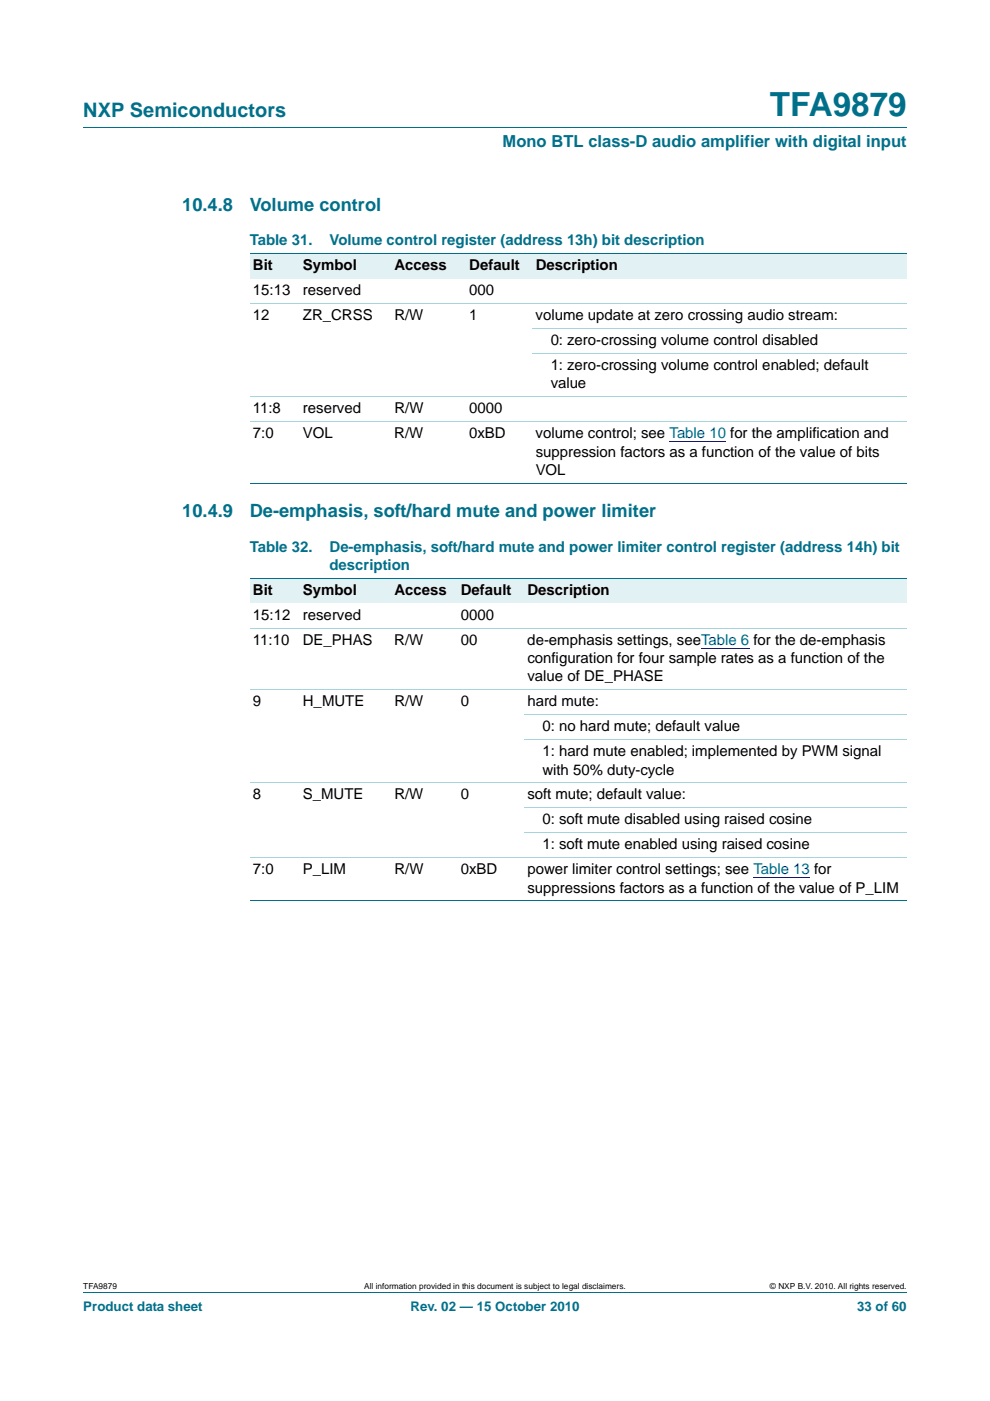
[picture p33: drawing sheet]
<svg xmlns="http://www.w3.org/2000/svg" width="210mm" height="297mm" viewBox="0 0 210 297" stroke-linecap="round" stroke-linejoin="round" font-family="sans-serif">
<defs><g id="words">
<text font-size="7" fill="#00708a" x="163.3" y="24.6">TFA9879</text>
<text font-size="4.2" fill="#00708a" x="17.7" y="24.9">NXP Semiconductors</text>
<g font-size="3.9" fill="#00708a">
<text x="38.7" y="44.7">10.4.8</text>
<text x="53" y="44.7">Volume control</text>
<text x="38.7" y="109.6">10.4.9</text>
<text x="53" y="109.6">De-emphasis, soft/hard mute and power limiter</text>
</g>
<text font-size="3.5" fill="#00708a" x="106.6" y="31.1">Mono BTL class-D audio amplifier with digital input</text>
<g font-size="3.2" fill="#00708a">
<text x="53" y="52">Table 31.</text>
<text x="69.9" y="52">Volume control register (address 13h) bit description</text>
<text x="53" y="116.9">Table 32.</text>
<text x="69.9" y="116.9">De-emphasis, soft/hard mute and power limiter control register (address 14h) bit</text>
<text x="69.9" y="120.8">description</text>
</g>
<g font-size="3.2">
<text x="53.7" y="57.3">Bit</text>
<text x="64.2" y="57.3">Symbol</text>
<text x="83.7" y="57.3">Access</text>
<text x="99.5" y="57.3">Default</text>
<text x="113.6" y="57.3">Description</text>
<text x="53.7" y="62.6">15:13</text>
<text x="64.2" y="62.6">reserved</text>
<text x="99.5" y="62.6">000</text>
<text x="53.7" y="67.9">12</text>
<text x="64.2" y="67.9">ZR_CRSS</text>
<text x="83.7" y="67.9">R/W</text>
<text x="99.5" y="67.9">1</text>
<text x="113.6" y="67.9">volume update at zero crossing audio stream:</text>
<text x="116.8" y="73.2">0: zero-crossing volume control disabled</text>
<text x="116.8" y="78.5">1: zero-crossing volume control enabled; default</text>
<text x="116.8" y="82.4">value</text>
<text x="53.7" y="87.7">11:8</text>
<text x="64.2" y="87.7">reserved</text>
<text x="83.7" y="87.7">R/W</text>
<text x="99.5" y="87.7">0000</text>
<text x="53.7" y="92.9">7:0</text>
<text x="64.2" y="92.9">VOL</text>
<text x="83.6" y="92.9">R/W</text>
<text x="99.5" y="92.9">0xBD</text>
<text x="113.6" y="92.9">volume control; see Table 10 for the amplification and</text>
<text x="113.6" y="96.8">suppression factors as a function of the value of bits</text>
<text x="113.6" y="100.7">VOL</text>
<text x="53.7" y="126.1">Bit</text>
<text x="53.7" y="131.4">15:12</text>
<text x="64.2" y="126.1">Symbol</text>
<text x="64.2" y="131.4">reserved</text>
<text x="83.7" y="126.1">Access</text>
<text x="97.7" y="131.4">0000</text>
<text x="97.7" y="126.1">Default</text>
<text x="111.9" y="126.1">Description</text>
<text x="53.7" y="136.7">11:10</text>
<text x="64.2" y="136.7">DE_PHAS</text>
<text x="83.6" y="136.7">R/W</text>
<text x="97.7" y="136.7">00</text>
<text x="111.8" y="136.7">de-emphasis settings, seeTable 6 for the de-emphasis</text>
<text x="111.9" y="140.6">configuration for four sample rates as a function of the</text>
<text x="53.7" y="149.8">9</text>
<text x="64.2" y="149.8">H_MUTE</text>
<text x="83.6" y="149.8">R/W</text>
<text x="97.7" y="149.8">0</text>
<text x="111.8" y="149.8">hard mute:</text>
<text x="111.9" y="144.5">value of DE_PHASE</text>
<text x="115" y="155">0: no hard mute; default value</text>
<text x="115" y="160.3">1: hard mute enabled; implemented by PWM signal</text>
<text x="115" y="164.2">with 50% duty-cycle</text>
<text x="53.7" y="169.5">8</text>
<text x="64.2" y="169.5">S_MUTE</text>
<text x="83.7" y="169.5">R/W</text>
<text x="97.7" y="169.5">0</text>
<text x="111.9" y="169.5">soft mute; default value:</text>
<text x="115" y="174.8">0: soft mute disabled using raised cosine</text>
<text x="53.7" y="185.4">7:0</text>
<text x="64.2" y="185.4">P_LIM</text>
<text x="83.7" y="185.4">R/W</text>
<text x="97.7" y="185.4">0xBD</text>
<text x="111.9" y="185.4">power limiter control settings; see Table 13 for</text>
<text x="115" y="180.1">1: soft mute enabled using raised cosine</text>
<text x="111.9" y="189.3">suppressions factors as a function of the value of P_LIM</text>
</g>
<g font-size="2.8" fill="#00708a">
<text x="17.7" y="277.9">Product data sheet</text>
<text x="87.1" y="277.9">Rev. 02 — 15 October 2010</text>
<text x="181.8" y="277.9">33 of 60</text>
</g>
<g font-size="1.8">
<text x="17.7" y="273.3">TFA9879</text>
<text x="77.3" y="273.3">All information provided in this document is subject to legal disclaimers.</text>
<text x="163.3" y="273.3">© NXP B.V. 2010. All rights reserved.</text>
</g>
</g></defs>
<path d="M17.7 27h174.6M17.7 273.9h174.6" fill="none" stroke="#00708a" stroke-width=".21"/>
<g fill="#e2f1f4">
<path d="M53 53.8h10.5v5.3h-10.5z"/>
<path d="M63.5 53.8h19.4v5.3h-19.4z"/>
<path d="M82.9 53.8h15.9v5.3h-15.9z"/>
<path d="M98.8 53.8h14.1v5.3h-14.1z"/>
<path d="M112.9 53.8h79.4v5.3h-79.4z"/>
</g>
<path d="M142 93.7h12" fill="none" stroke="#00f" stroke-width=".21"/>
<path d="M53 53.8h139.3M53 102.5h139.3" fill="none" stroke="#00708a" stroke-width=".21"/>
<path d="M53 64.4h139.3M112.9 69.7h79.4M112.9 75h79.4M53 84.1h139.3M53 89.4h139.3" fill="none" stroke="#a5d5dc" stroke-width=".21"/>
<g fill="#e2f1f4">
<path d="M53 122.6h10.5v5.3h-10.5z"/>
<path d="M63.5 122.6h19.4v5.3h-19.4z"/>
<path d="M82.9 122.6h14.1v5.3h-14.1z"/>
<path d="M97 122.6h14.2v5.3h-14.2z"/>
<path d="M111.2 122.6h81.1v5.3h-81.1z"/>
</g>
<path d="M148.7 137.4h10.2M159.8 186.1h12" fill="none" stroke="#00f" stroke-width=".21"/>
<path d="M53 122.6h139.3M53 191h139.3" fill="none" stroke="#00708a" stroke-width=".21"/>
<path d="M53 133.2h139.3M53 146.2h139.3M111.2 151.5h81.1M111.2 156.8h81.1M53 166h139.3M111.2 171.3h81.1M111.2 176.6h81.1M53 181.9h139.3" fill="none" stroke="#a5d5dc" stroke-width=".21"/>
<use href="#words"/>
</svg>
